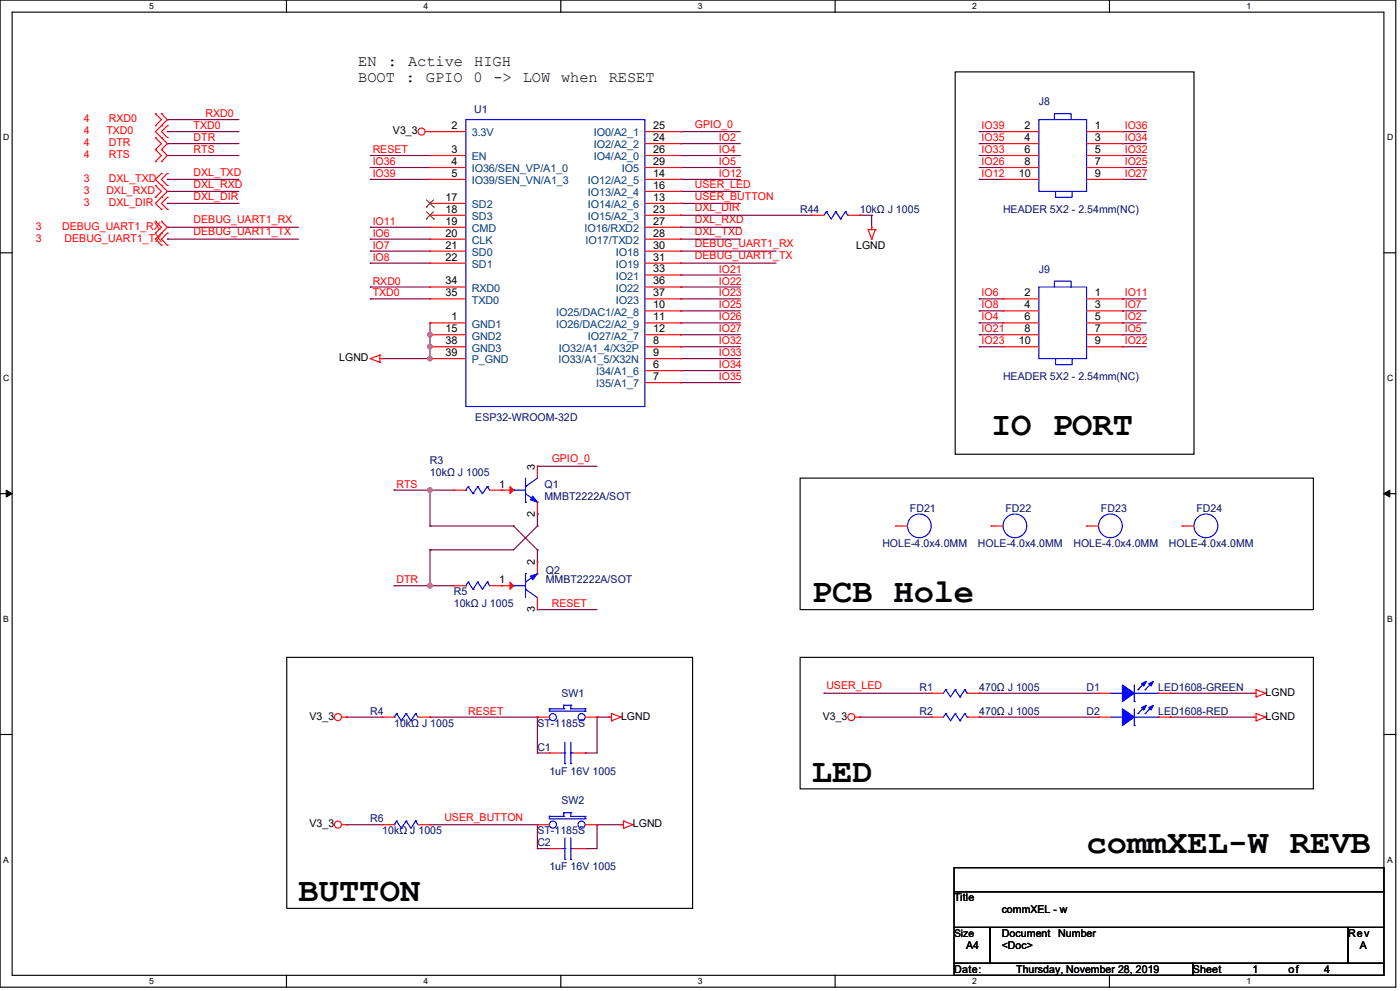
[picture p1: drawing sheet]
<svg xmlns="http://www.w3.org/2000/svg" width="420mm" height="297mm" viewBox="0 0 420 297" stroke-linecap="round" stroke-linejoin="round" font-family="sans-serif">
<defs><g id="words">
<g font-size="10.1">
<text x="297.3" y="130.4">IO PORT</text>
<text x="243.6" y="180.5">PCB Hole</text>
<text x="243.6" y="234.2">LED</text>
<text x="326" y="255.7">commXEL-W REVB</text>
<text x="89.6" y="270">BUTTON</text>
</g>
<g font-size="4.6">
<text x="107.5" y="19.9">EN</text>
<text x="116.3" y="19.9">:</text>
<text x="122.4" y="19.9">Active</text>
<text x="142.3" y="19.9">HIGH</text>
<text x="107.5" y="24.5">BOOT</text>
<text x="121.7" y="24.5">:</text>
<text x="127.7" y="24.5">GPIO</text>
<text x="142" y="24.5">0</text>
<text x="148" y="24.5">-&gt;</text>
<text x="156.8" y="24.5">LOW</text>
<text x="168.3" y="24.5">when</text>
<text x="182.6" y="24.5">RESET</text>
</g>
<g font-size="3.2" fill="#f00">
<text x="61.7" y="35.1">RXD0</text>
<text x="25.1" y="36.6">4</text>
<text x="25.1" y="40.2">4</text>
<text x="31.9" y="40.2">TXD0</text>
<text x="32.6" y="36.6">RXD0</text>
<text x="58.1" y="38.7">TXD0</text>
<text x="208.5" y="38.3">GPIO_0</text>
<text x="294.5" y="38.7">IO39</text>
<text x="337.4" y="38.7">IO36</text>
<text x="25.1" y="43.8">4</text>
<text x="25.1" y="47.3">4</text>
<text x="32.6" y="43.8">DTR</text>
<text x="32.6" y="47.3">RTS</text>
<text x="58.1" y="42.3">DTR</text>
<text x="58.1" y="45.9">RTS</text>
<text x="111.8" y="45.9">RESET</text>
<text x="215.6" y="45.9">IO4</text>
<text x="215.6" y="42.3">IO2</text>
<text x="294.5" y="42.3">IO35</text>
<text x="294.5" y="45.9">IO33</text>
<text x="337.4" y="42.3">IO34</text>
<text x="337.4" y="45.9">IO32</text>
<text x="58.1" y="52.6">DXL_TXD</text>
<text x="111.8" y="49.5">IO36</text>
<text x="111.8" y="53">IO39</text>
<text x="215.6" y="49.5">IO5</text>
<text x="215.6" y="53">IO12</text>
<text x="294.5" y="49.5">IO26</text>
<text x="294.5" y="53">IO12</text>
<text x="337.4" y="49.5">IO25</text>
<text x="337.4" y="53">IO27</text>
<text x="25.1" y="54.5">3</text>
<text x="25.1" y="58.1">3</text>
<text x="31.9" y="58.1">DXL_RXD</text>
<text x="32.6" y="54.5">DXL_TXD</text>
<text x="58.1" y="56.2">DXL_RXD</text>
<text x="58.1" y="59.8">DXL_DIR</text>
<text x="208.5" y="56.2">USER_LED</text>
<text x="208.5" y="59.8">USER_BUTTON</text>
<text x="25.1" y="61.7">3</text>
<text x="32.6" y="61.7">DXL_DIR</text>
<text x="208.5" y="63.4">DXL_DIR</text>
<text x="10.8" y="68.8">3</text>
<text x="18.7" y="68.8">DEBUG_UART1_RX</text>
<text x="58.1" y="67">DEBUG_UART1_RX</text>
<text x="58.1" y="70.5">DEBUG_UART1_TX</text>
<text x="111.8" y="67.4">IO11</text>
<text x="111.8" y="71">IO6</text>
<text x="208.5" y="70.5">DXL_TXD</text>
<text x="208.5" y="67">DXL_RXD</text>
<text x="10.8" y="72.4">3</text>
<text x="19.4" y="72.4">DEBUG_UART1_TX</text>
<text x="111.8" y="74.5">IO7</text>
<text x="208.5" y="74.1">DEBUG_UART1_RX</text>
<text x="208.5" y="77.7">DEBUG_UART1_TX</text>
<text x="111.8" y="78.1">IO8</text>
<text x="215.6" y="81.7">IO21</text>
<text x="111.8" y="85.3">RXD0</text>
<text x="111.8" y="88.9">TXD0</text>
<text x="215.6" y="85.3">IO22</text>
<text x="215.6" y="88.9">IO23</text>
<text x="294.5" y="88.9">IO6</text>
<text x="337.4" y="88.9">IO11</text>
<text x="215.6" y="92.5">IO25</text>
<text x="294.5" y="92.5">IO8</text>
<text x="337.4" y="92.5">IO7</text>
<text x="215.6" y="96.1">IO26</text>
<text x="215.6" y="99.6">IO27</text>
<text x="294.5" y="96.1">IO4</text>
<text x="294.5" y="99.6">IO21</text>
<text x="337.4" y="96.1">IO2</text>
<text x="337.4" y="99.6">IO5</text>
<text x="215.6" y="103.2">IO32</text>
<text x="215.6" y="106.8">IO33</text>
<text x="294.5" y="103.2">IO23</text>
<text x="337.4" y="103.2">IO22</text>
<text x="215.6" y="110.4">IO34</text>
<text x="215.6" y="114">IO35</text>
<text x="165.5" y="138.6">GPIO_0</text>
<text x="119" y="146.2">RTS</text>
<text x="119" y="174.8">DTR</text>
<text x="165.5" y="182">RESET</text>
<text x="247.9" y="206.6">USER_LED</text>
<text x="140.5" y="214.2">RESET</text>
<text x="133.3" y="246">USER_BUTTON</text>
</g>
<g font-size="3.2" fill="#000080">
<text x="142.2" y="33.7">U1</text>
<text x="311.7" y="31.6">J8</text>
<text x="240" y="63.8">R44</text>
<text x="257.9" y="63.8">10kΩ J 1005</text>
<text x="300.9" y="63.8">HEADER 5X2 - 2.54mm(NC)</text>
<text x="311.7" y="81.7">J9</text>
<text x="300.9" y="114">HEADER 5X2 - 2.54mm(NC)</text>
<text x="142.6" y="126.2">ESP32-WROOM-32D</text>
<text x="129" y="139">R3</text>
<text x="129" y="142.6">10kΩ J 1005</text>
<text x="163.4" y="146.2">Q1</text>
<text x="163.4" y="149.8">MMBT2222A/SOT</text>
<text x="273" y="153.4">FD21</text>
<text x="301.6" y="153.4">FD22</text>
<text x="330.3" y="153.4">FD23</text>
<text x="358.9" y="153.4">FD24</text>
<text x="264.7" y="164.1">HOLE-4.0x4.0MM</text>
<text x="293.4" y="164.1">HOLE-4.0x4.0MM</text>
<text x="322" y="164.1">HOLE-4.0x4.0MM</text>
<text x="350.7" y="164.1">HOLE-4.0x4.0MM</text>
<text x="163.7" y="172">Q2</text>
<text x="136.1" y="178.4">R5</text>
<text x="163.7" y="174.8">MMBT2222A/SOT</text>
<text x="136.1" y="182">10kΩ J 1005</text>
<text x="168.4" y="208.9">SW1</text>
<text x="275.8" y="207.1">R1</text>
<text x="293.8" y="207.1">470Ω J 1005</text>
<text x="326" y="207.1">D1</text>
<text x="347.5" y="207.1">LED1608-GREEN</text>
<text x="111.1" y="214.2">R4</text>
<text x="275.8" y="214.2">R2</text>
<text x="293.8" y="214.2">470Ω J 1005</text>
<text x="326" y="214.2">D2</text>
<text x="347.5" y="214.2">LED1608-RED</text>
<text x="118.2" y="217.8">10kΩ J 1005</text>
<text x="161.2" y="217.8">ST-1185S</text>
<text x="161.2" y="225">C1</text>
<text x="164.8" y="232.2">1uF 16V 1005</text>
<text x="168.4" y="241.1">SW2</text>
<text x="111.1" y="246.5">R6</text>
<text x="114.7" y="250.1">10kΩ J 1005</text>
<text x="161.2" y="250.1">ST-1185S</text>
<text x="161.2" y="253.6">C2</text>
<text x="164.8" y="260.8">1uF 16V 1005</text>
</g>
<g font-size="3.2">
<text x="117.9" y="40.2">V3_3</text>
<text x="135.5" y="38.7">2</text>
<text x="196" y="38.7">25</text>
<text x="307.4" y="38.7">2</text>
<text x="328.5" y="38.7">1</text>
<text x="135.5" y="45.8">3</text>
<text x="196" y="42.3">24</text>
<text x="196" y="45.8">26</text>
<text x="307.4" y="42.3">4</text>
<text x="307.4" y="45.8">6</text>
<text x="328.5" y="42.3">3</text>
<text x="328.5" y="45.8">5</text>
<text x="135.5" y="49.4">4</text>
<text x="135.5" y="53">5</text>
<text x="196" y="49.4">29</text>
<text x="196" y="53">14</text>
<text x="305.6" y="53">10</text>
<text x="307.4" y="49.4">8</text>
<text x="328.5" y="49.4">7</text>
<text x="328.5" y="53">9</text>
<text x="196" y="56.6">16</text>
<text x="133.7" y="60.2">17</text>
<text x="133.7" y="63.8">18</text>
<text x="196" y="60.2">13</text>
<text x="196" y="63.8">23</text>
<text x="133.7" y="67.4">19</text>
<text x="133.7" y="70.9">20</text>
<text x="196" y="67.4">27</text>
<text x="196" y="70.9">28</text>
<text x="133.7" y="74.5">21</text>
<text x="196" y="74.5">30</text>
<text x="256.8" y="74.5">LGND</text>
<text x="133.7" y="78.1">22</text>
<text x="196" y="78.1">31</text>
<text x="196" y="81.7">33</text>
<text x="133.7" y="85.3">34</text>
<text x="133.7" y="88.8">35</text>
<text x="196" y="85.3">36</text>
<text x="196" y="88.8">37</text>
<text x="307.4" y="88.8">2</text>
<text x="328.5" y="88.8">1</text>
<text x="196" y="92.4">10</text>
<text x="307.4" y="92.4">4</text>
<text x="328.5" y="92.4">3</text>
<text x="133.7" y="99.6">15</text>
<text x="135.5" y="96">1</text>
<text x="196" y="96">11</text>
<text x="196" y="99.6">12</text>
<text x="307.4" y="96">6</text>
<text x="307.4" y="99.6">8</text>
<text x="328.5" y="96">5</text>
<text x="328.5" y="99.6">7</text>
<text x="133.7" y="103.2">38</text>
<text x="133.7" y="106.7">39</text>
<text x="196" y="103.2">8</text>
<text x="196" y="106.7">9</text>
<text x="305.6" y="103.2">10</text>
<text x="328.5" y="103.2">9</text>
<text x="101.8" y="108.2">LGND</text>
<text x="196" y="110.3">6</text>
<text x="196" y="113.9">7</text>
<text x="160.4" y="140.8" transform="rotate(-90 160.4 140.8)">3</text>
<text x="149.8" y="146.1">1</text>
<text x="160.4" y="154.8" transform="rotate(-90 160.4 154.8)">2</text>
<text x="160.4" y="169.5" transform="rotate(-90 160.4 169.5)">2</text>
<text x="149.8" y="174.8">1</text>
<text x="160.4" y="183.4" transform="rotate(-90 160.4 183.4)">3</text>
<text x="379.7" y="208.5">LGND</text>
<text x="92.8" y="215.7">V3_3</text>
<text x="186.3" y="215.7">LGND</text>
<text x="246.8" y="215.7">V3_3</text>
<text x="379.7" y="215.7">LGND</text>
<text x="92.8" y="247.9">V3_3</text>
<text x="189.9" y="247.9">LGND</text>
<text x="286.2" y="270.1">Title</text>
<text x="300.5" y="273.7">commXEL - w</text>
<text x="300.5" y="280.8">Document</text>
<text x="317.4" y="280.8">Number</text>
<text x="404.4" y="280.8">Rev</text>
<text x="289.8" y="284.4">A4</text>
<text x="300.5" y="284.4">&lt;Doc&gt;</text>
<text x="408" y="284.4">A</text>
<text x="286.2" y="291.6">Date:</text>
<text x="304.8" y="291.6">Thursday, November 28, 2019</text>
<text x="357.8" y="291.6">Sheet</text>
<text x="375.7" y="291.6">1</text>
<text x="386.5" y="291.6">of</text>
<text x="397.2" y="291.6">4</text>
</g>
<g font-size="3.2" fill="#004080">
<text x="141.5" y="40.9">3.3V</text>
<text x="178.1" y="40.9">IO0/A2_1</text>
<text x="178.1" y="44.5">IO2/A2_2</text>
<text x="141.5" y="48">EN</text>
<text x="141.5" y="51.6">IO36/SEN_VP/A1_0</text>
<text x="178.1" y="48">IO4/A2_0</text>
<text x="186.5" y="51.6">IO5</text>
<text x="141.5" y="55.2">IO39/SEN_VN/A1_3</text>
<text x="176.4" y="55.2">IO12/A2_5</text>
<text x="176.4" y="58.8">IO13/A2_4</text>
<text x="141.5" y="62.4">SD2</text>
<text x="141.5" y="66">SD3</text>
<text x="176.4" y="62.4">IO14/A2_6</text>
<text x="176.4" y="66">IO15/A2_3</text>
<text x="141.5" y="69.6">CMD</text>
<text x="175.3" y="69.6">IO16/RXD2</text>
<text x="141.5" y="73.1">CLK</text>
<text x="141.5" y="76.7">SD0</text>
<text x="175.7" y="73.1">IO17/TXD2</text>
<text x="184.7" y="76.7">IO18</text>
<text x="141.5" y="80.3">SD1</text>
<text x="184.7" y="80.3">IO19</text>
<text x="184.7" y="83.9">IO21</text>
<text x="141.5" y="87.5">RXD0</text>
<text x="184.7" y="87.5">IO22</text>
<text x="141.5" y="91">TXD0</text>
<text x="166.9" y="94.6">IO25/DAC1/A2_8</text>
<text x="184.7" y="91">IO23</text>
<text x="141.5" y="98.2">GND1</text>
<text x="141.5" y="101.8">GND2</text>
<text x="166.9" y="98.2">IO26/DAC2/A2_9</text>
<text x="176.4" y="101.8">IO27/A2_7</text>
<text x="141.5" y="105.4">GND3</text>
<text x="167.7" y="105.4">IO32/A1_4/X32P</text>
<text x="141.5" y="108.9">P_GND</text>
<text x="167.5" y="108.9">IO33/A1_5/X32N</text>
<text x="178.9" y="112.5">I34/A1_6</text>
<text x="178.9" y="116.1">I35/A1_7</text>
</g>
<text font-size="3.1" x="286.2" y="280.8">Size</text>
<g font-size="2.6">
<text x="44.8" y="2.8">5</text>
<text x="127.1" y="2.8">4</text>
<text x="209.4" y="2.8">3</text>
<text x="291.7" y="2.8">2</text>
<text x="374" y="2.8">1</text>
<text x="1" y="42">D</text>
<text x="416.1" y="42">D</text>
<text x="1" y="114.2">C</text>
<text x="416.1" y="114.2">C</text>
<text x="1" y="186.4">B</text>
<text x="416.1" y="186.4">B</text>
<text x="1" y="258.5">A</text>
<text x="416.1" y="258.5">A</text>
<text x="44.8" y="295">5</text>
<text x="127.1" y="295">4</text>
<text x="209.4" y="295">3</text>
<text x="291.7" y="295">2</text>
<text x="374" y="295">1</text>
</g>
</g></defs>
<path d="M0 0h418.7v295.9h-418.7zM3.6 3.6h411.6v288.7h-411.6z" fill="none" stroke="#000" stroke-width=".34"/>
<g fill="#fff">
<path d="M44.8 .4h1.4v2.9h-1.4z"/>
<path d="M44.8 292.7h1.4v2.9h-1.4z"/>
</g>
<path d="M85.9 0v3.6M85.9 292.3v3.6" fill="none" stroke="#000" stroke-width=".34"/>
<g fill="#fff">
<path d="M127.1 .4h1.4v2.9h-1.4z"/>
<path d="M127.1 292.7h1.4v2.9h-1.4z"/>
</g>
<path d="M168.2 0v3.6M168.2 292.3v3.6" fill="none" stroke="#000" stroke-width=".34"/>
<g fill="#fff">
<path d="M209.4 .4h1.4v2.9h-1.4z"/>
<path d="M209.4 292.7h1.4v2.9h-1.4z"/>
</g>
<path d="M250.5 0v3.6M250.5 292.3v3.6" fill="none" stroke="#000" stroke-width=".34"/>
<g fill="#fff">
<path d="M291.7 .4h1.4v2.9h-1.4z"/>
<path d="M291.7 292.7h1.4v2.9h-1.4z"/>
</g>
<path d="M332.8 0v3.6M332.8 292.3v3.6" fill="none" stroke="#000" stroke-width=".34"/>
<g fill="#fff">
<path d="M374 .4h1.4v2.9h-1.4z"/>
<path d="M374 292.7h1.4v2.9h-1.4z"/>
<path d="M1 39.7h1.8v2.9h-1.8z"/>
<path d="M416.1 39.7h1.9v2.9h-1.9z"/>
<path d="M1 111.8h1.8v2.9h-1.8z"/>
<path d="M416.1 111.8h1.9v2.9h-1.9z"/>
</g>
<path d="M0 75.8h3.6M415.2 75.8h3.6" fill="none" stroke="#000" stroke-width=".34"/>
<g fill="#fff">
<path d="M1 184h1.7v2.9h-1.7z"/>
<path d="M416.1 184h1.7v2.9h-1.7z"/>
</g>
<path d="M0 148h3.6M415.2 148h3.6" fill="none" stroke="#000" stroke-width=".34"/>
<path d="M1.9 146.9l1.7 1.1-1.7 1zM415.2 148l1.7-1.1v2.1z" fill="#000" stroke="#000" stroke-width=".3"/>
<g fill="#fff">
<path d="M1 256.2h1.7v2.9h-1.7z"/>
<path d="M416.1 256.2h1.7v2.9h-1.7z"/>
</g>
<path d="M286.6 21.5h71.6v114.6h-71.6zM240 143.3h154v39.4h-154zM86 197h121.8v75.2h-121.8zM240 197h154v39.4h-154zM0 220.1h3.6M415.2 220.1h3.6" fill="none" stroke="#000" stroke-width=".34"/>
<path d="M293.8 207.8h35.8" fill="none" stroke="#800040" stroke-width=".34"/>
<circle cx="293.8" cy="207.8" r=".17" fill="#800040"/>
<path d="M247.2 207.8h32.2" fill="none" stroke="#800040" stroke-width=".34"/>
<circle cx="247.2" cy="207.8" r=".17" fill="#800040"/>
<path d="M351 207.8h25.1" fill="none" stroke="#800040" stroke-width=".34"/>
<circle cx="351" cy="207.8" r=".17" fill="#800040"/>
<path d="M293.8 214.9h35.8" fill="none" stroke="#800040" stroke-width=".34"/>
<circle cx="293.8" cy="214.9" r=".17" fill="#800040"/>
<path d="M351 214.9h25.1" fill="none" stroke="#800040" stroke-width=".34"/>
<circle cx="351" cy="214.9" r=".17" fill="#800040"/>
<path d="M257.9 214.9h21.5" fill="none" stroke="#800040" stroke-width=".34"/>
<circle cx="257.9" cy="214.9" r=".17" fill="#800040"/>
<path d="M103.9 214.9h10.8" fill="none" stroke="#800040" stroke-width=".34"/>
<circle cx="103.9" cy="214.9" r=".17" fill="#800040"/>
<path d="M179.1 214.9h3.6" fill="none" stroke="#800040" stroke-width=".34"/>
<circle cx="179.1" cy="214.9" r=".17" fill="#800040"/>
<path d="M103.9 247.2h10.8" fill="none" stroke="#800040" stroke-width=".34"/>
<circle cx="103.9" cy="247.2" r=".17" fill="#800040"/>
<path d="M129 247.2h32.2" fill="none" stroke="#800040" stroke-width=".34"/>
<circle cx="129" cy="247.2" r=".17" fill="#800040"/>
<path d="M161.2 139.7h17.9" fill="none" stroke="#800040" stroke-width=".34"/>
<circle cx="161.2" cy="139.7" r=".17" fill="#800040"/>
<path d="M161.2 182.7h17.9" fill="none" stroke="#800040" stroke-width=".34"/>
<circle cx="161.2" cy="182.7" r=".17" fill="#800040"/>
<path d="M50.2 35.9h21.5" fill="none" stroke="#800040" stroke-width=".34"/>
<circle cx="50.2" cy="35.9" r=".17" fill="#800040"/>
<path d="M50.2 39.5h21.5" fill="none" stroke="#800040" stroke-width=".34"/>
<circle cx="50.2" cy="39.5" r=".17" fill="#800040"/>
<path d="M50.2 43.1h21.5" fill="none" stroke="#800040" stroke-width=".34"/>
<circle cx="50.2" cy="43.1" r=".17" fill="#800040"/>
<path d="M50.2 46.6h21.5" fill="none" stroke="#800040" stroke-width=".34"/>
<circle cx="50.2" cy="46.6" r=".17" fill="#800040"/>
<path d="M129 146.9h7.1" fill="none" stroke="#800040" stroke-width=".34"/>
<circle cx="129" cy="146.9" r=".17" fill="#800040"/>
<path d="M129 175.6h7.1" fill="none" stroke="#800040" stroke-width=".34"/>
<circle cx="129" cy="175.6" r=".17" fill="#800040"/>
<path d="M50.2 53.8h21.5" fill="none" stroke="#800040" stroke-width=".34"/>
<circle cx="50.2" cy="53.8" r=".17" fill="#800040"/>
<path d="M50.2 57.4h21.5" fill="none" stroke="#800040" stroke-width=".34"/>
<circle cx="50.2" cy="57.4" r=".17" fill="#800040"/>
<path d="M50.2 61h21.5" fill="none" stroke="#800040" stroke-width=".34"/>
<circle cx="50.2" cy="61" r=".17" fill="#800040"/>
<path d="M129 214.9h32.2" fill="none" stroke="#800040" stroke-width=".34"/>
<circle cx="129" cy="214.9" r=".17" fill="#800040"/>
<path d="M161.2 247.2v7.1" fill="none" stroke="#800040" stroke-width=".34"/>
<circle cx="161.2" cy="247.2" r=".17" fill="#800040"/>
<path d="M161.2 254.3h3.6" fill="none" stroke="#800040" stroke-width=".34"/>
<circle cx="161.2" cy="254.3" r=".17" fill="#800040"/>
<path d="M175.6 254.3h3.5" fill="none" stroke="#800040" stroke-width=".34"/>
<circle cx="175.6" cy="254.3" r=".17" fill="#800040"/>
<path d="M179.1 247.2v7.1" fill="none" stroke="#800040" stroke-width=".34"/>
<circle cx="179.1" cy="247.2" r=".17" fill="#800040"/>
<path d="M179.1 247.2h7.2" fill="none" stroke="#800040" stroke-width=".34"/>
<circle cx="179.1" cy="247.2" r=".17" fill="#800040"/>
<path d="M50.2 68.1h39.4" fill="none" stroke="#800040" stroke-width=".34"/>
<circle cx="50.2" cy="68.1" r=".17" fill="#800040"/>
<path d="M50.2 71.7h39.4" fill="none" stroke="#800040" stroke-width=".34"/>
<circle cx="50.2" cy="71.7" r=".17" fill="#800040"/>
<path d="M161.2 214.9v10.8" fill="none" stroke="#800040" stroke-width=".34"/>
<circle cx="161.2" cy="214.9" r=".17" fill="#800040"/>
<path d="M161.2 225.7h3.6" fill="none" stroke="#800040" stroke-width=".34"/>
<circle cx="161.2" cy="225.7" r=".17" fill="#800040"/>
<path d="M175.6 225.7h3.5" fill="none" stroke="#800040" stroke-width=".34"/>
<circle cx="175.6" cy="225.7" r=".17" fill="#800040"/>
<path d="M179.1 214.9v10.8" fill="none" stroke="#800040" stroke-width=".34"/>
<circle cx="179.1" cy="214.9" r=".17" fill="#800040"/>
<path d="M161.2 164.8v3.6" fill="none" stroke="#800040" stroke-width=".34"/>
<circle cx="161.2" cy="164.8" r=".17" fill="#800040"/>
<path d="M154.1 157.6l7.1 7.2" fill="none" stroke="#800040" stroke-width=".34"/>
<circle cx="154.1" cy="157.6" r=".17" fill="#800040"/>
<path d="M129 157.6h25.1" fill="none" stroke="#800040" stroke-width=".34"/>
<circle cx="129" cy="157.6" r=".17" fill="#800040"/>
<path d="M129 146.9v10.7" fill="none" stroke="#800040" stroke-width=".34"/>
<circle cx="129" cy="146.9" r=".17" fill="#800040"/>
<circle cx="129" cy="146.9" r=".7" fill="#f0f" stroke="#f0f" stroke-width=".34"/>
<path d="M118.2 146.9h10.8" fill="none" stroke="#800040" stroke-width=".34"/>
<circle cx="118.2" cy="146.9" r=".17" fill="#800040"/>
<path d="M161.2 154.1v3.5" fill="none" stroke="#800040" stroke-width=".34"/>
<circle cx="161.2" cy="154.1" r=".17" fill="#800040"/>
<path d="M161.2 157.6l-7.1 7.2" fill="none" stroke="#800040" stroke-width=".34"/>
<circle cx="161.2" cy="157.6" r=".17" fill="#800040"/>
<path d="M129 164.8h25.1" fill="none" stroke="#800040" stroke-width=".34"/>
<circle cx="129" cy="164.8" r=".17" fill="#800040"/>
<path d="M129 164.8v10.8" fill="none" stroke="#800040" stroke-width=".34"/>
<circle cx="129" cy="164.8" r=".17" fill="#800040"/>
<circle cx="129" cy="175.5" r=".7" fill="#f0f" stroke="#f0f" stroke-width=".34"/>
<path d="M118.2 175.6h10.8" fill="none" stroke="#800040" stroke-width=".34"/>
<circle cx="118.2" cy="175.6" r=".17" fill="#800040"/>
<path d="M204.2 75.3h28.6" fill="none" stroke="#800040" stroke-width=".34"/>
<circle cx="204.2" cy="75.3" r=".17" fill="#800040"/>
<path d="M204.2 78.9h28.6" fill="none" stroke="#800040" stroke-width=".34"/>
<circle cx="204.2" cy="78.9" r=".17" fill="#800040"/>
<path d="M111.1 50.2h17.9" fill="none" stroke="#800040" stroke-width=".34"/>
<circle cx="111.1" cy="50.2" r=".17" fill="#800040"/>
<path d="M111.1 53.8h17.9" fill="none" stroke="#800040" stroke-width=".34"/>
<circle cx="111.1" cy="53.8" r=".17" fill="#800040"/>
<path d="M111.1 68.1h17.9" fill="none" stroke="#800040" stroke-width=".34"/>
<circle cx="111.1" cy="68.1" r=".17" fill="#800040"/>
<path d="M111.1 71.7h17.9" fill="none" stroke="#800040" stroke-width=".34"/>
<circle cx="111.1" cy="71.7" r=".17" fill="#800040"/>
<path d="M111.1 75.3h17.9" fill="none" stroke="#800040" stroke-width=".34"/>
<circle cx="111.1" cy="75.3" r=".17" fill="#800040"/>
<path d="M111.1 78.9h17.9" fill="none" stroke="#800040" stroke-width=".34"/>
<circle cx="111.1" cy="78.9" r=".17" fill="#800040"/>
<path d="M204.2 82.4h17.9" fill="none" stroke="#800040" stroke-width=".34"/>
<circle cx="204.2" cy="82.4" r=".17" fill="#800040"/>
<path d="M204.2 86h17.9" fill="none" stroke="#800040" stroke-width=".34"/>
<circle cx="204.2" cy="86" r=".17" fill="#800040"/>
<path d="M204.2 89.6h17.9" fill="none" stroke="#800040" stroke-width=".34"/>
<circle cx="204.2" cy="89.6" r=".17" fill="#800040"/>
<path d="M204.2 93.2h17.9" fill="none" stroke="#800040" stroke-width=".34"/>
<circle cx="204.2" cy="93.2" r=".17" fill="#800040"/>
<path d="M204.2 96.8h17.9" fill="none" stroke="#800040" stroke-width=".34"/>
<circle cx="204.2" cy="96.8" r=".17" fill="#800040"/>
<path d="M204.2 100.3h17.9" fill="none" stroke="#800040" stroke-width=".34"/>
<circle cx="204.2" cy="100.3" r=".17" fill="#800040"/>
<path d="M204.2 103.9h17.9" fill="none" stroke="#800040" stroke-width=".34"/>
<circle cx="204.2" cy="103.9" r=".17" fill="#800040"/>
<path d="M204.2 107.5h17.9" fill="none" stroke="#800040" stroke-width=".34"/>
<circle cx="204.2" cy="107.5" r=".17" fill="#800040"/>
<path d="M204.2 111.1h17.9" fill="none" stroke="#800040" stroke-width=".34"/>
<circle cx="204.2" cy="111.1" r=".17" fill="#800040"/>
<path d="M204.2 114.7h17.9" fill="none" stroke="#800040" stroke-width=".34"/>
<circle cx="204.2" cy="114.7" r=".17" fill="#800040"/>
<path d="M204.2 50.2h17.9" fill="none" stroke="#800040" stroke-width=".34"/>
<circle cx="204.2" cy="50.2" r=".17" fill="#800040"/>
<path d="M204.2 46.6h17.9" fill="none" stroke="#800040" stroke-width=".34"/>
<circle cx="204.2" cy="46.6" r=".17" fill="#800040"/>
<path d="M204.2 43.1h17.9" fill="none" stroke="#800040" stroke-width=".34"/>
<circle cx="204.2" cy="43.1" r=".17" fill="#800040"/>
<path d="M204.2 53.8h17.9" fill="none" stroke="#800040" stroke-width=".34"/>
<circle cx="204.2" cy="53.8" r=".17" fill="#800040"/>
<path d="M204.2 57.4h17.9" fill="none" stroke="#800040" stroke-width=".34"/>
<circle cx="204.2" cy="57.4" r=".17" fill="#800040"/>
<path d="M111.1 46.6h17.9" fill="none" stroke="#800040" stroke-width=".34"/>
<circle cx="111.1" cy="46.6" r=".17" fill="#800040"/>
<path d="M204.2 61h17.9" fill="none" stroke="#800040" stroke-width=".34"/>
<circle cx="204.2" cy="61" r=".17" fill="#800040"/>
<path d="M129 96.8v3.5" fill="none" stroke="#800040" stroke-width=".34"/>
<circle cx="129" cy="96.8" r=".17" fill="#800040"/>
<circle cx="129" cy="100.3" r=".7" fill="#f0f" stroke="#f0f" stroke-width=".34"/>
<path d="M129 100.3v3.6" fill="none" stroke="#800040" stroke-width=".34"/>
<circle cx="129" cy="100.3" r=".17" fill="#800040"/>
<path d="M129 103.9v3.6" fill="none" stroke="#800040" stroke-width=".34"/>
<circle cx="129" cy="103.9" r=".17" fill="#800040"/>
<g fill="#f0f" stroke="#f0f" stroke-width=".34">
<circle cx="129" cy="107.5" r=".7"/>
<circle cx="129" cy="103.9" r=".7"/>
</g>
<path d="M114.7 107.5h14.3" fill="none" stroke="#800040" stroke-width=".34"/>
<circle cx="114.7" cy="107.5" r=".17" fill="#800040"/>
<path d="M111.1 86h17.9" fill="none" stroke="#800040" stroke-width=".34"/>
<circle cx="111.1" cy="86" r=".17" fill="#800040"/>
<path d="M111.1 89.6h17.9" fill="none" stroke="#800040" stroke-width=".34"/>
<circle cx="111.1" cy="89.6" r=".17" fill="#800040"/>
<path d="M204.2 71.7h17.9" fill="none" stroke="#800040" stroke-width=".34"/>
<circle cx="204.2" cy="71.7" r=".17" fill="#800040"/>
<path d="M204.2 68.1h17.9" fill="none" stroke="#800040" stroke-width=".34"/>
<circle cx="204.2" cy="68.1" r=".17" fill="#800040"/>
<path d="M204.2 64.5h39.4" fill="none" stroke="#800040" stroke-width=".34"/>
<circle cx="204.2" cy="64.5" r=".17" fill="#800040"/>
<path d="M204.2 39.5h17.9" fill="none" stroke="#800040" stroke-width=".34"/>
<circle cx="204.2" cy="39.5" r=".17" fill="#800040"/>
<path d="M336.7 39.5h7.2" fill="none" stroke="#800040" stroke-width=".34"/>
<circle cx="336.7" cy="39.5" r=".17" fill="#800040"/>
<path d="M293.8 39.5h7.1" fill="none" stroke="#800040" stroke-width=".34"/>
<circle cx="293.8" cy="39.5" r=".17" fill="#800040"/>
<path d="M336.7 43.1h7.2" fill="none" stroke="#800040" stroke-width=".34"/>
<circle cx="336.7" cy="43.1" r=".17" fill="#800040"/>
<path d="M293.8 43.1h7.1" fill="none" stroke="#800040" stroke-width=".34"/>
<circle cx="293.8" cy="43.1" r=".17" fill="#800040"/>
<path d="M336.7 46.6h7.2" fill="none" stroke="#800040" stroke-width=".34"/>
<circle cx="336.7" cy="46.6" r=".17" fill="#800040"/>
<path d="M293.8 46.6h7.1" fill="none" stroke="#800040" stroke-width=".34"/>
<circle cx="293.8" cy="46.6" r=".17" fill="#800040"/>
<path d="M336.7 50.2h7.2" fill="none" stroke="#800040" stroke-width=".34"/>
<circle cx="336.7" cy="50.2" r=".17" fill="#800040"/>
<path d="M293.8 50.2h7.1" fill="none" stroke="#800040" stroke-width=".34"/>
<circle cx="293.8" cy="50.2" r=".17" fill="#800040"/>
<path d="M336.7 53.8h7.2" fill="none" stroke="#800040" stroke-width=".34"/>
<circle cx="336.7" cy="53.8" r=".17" fill="#800040"/>
<path d="M293.8 89.6h7.1" fill="none" stroke="#800040" stroke-width=".34"/>
<circle cx="293.8" cy="89.6" r=".17" fill="#800040"/>
<path d="M336.7 93.2h7.2" fill="none" stroke="#800040" stroke-width=".34"/>
<circle cx="336.7" cy="93.2" r=".17" fill="#800040"/>
<path d="M293.8 93.2h7.1" fill="none" stroke="#800040" stroke-width=".34"/>
<circle cx="293.8" cy="93.2" r=".17" fill="#800040"/>
<path d="M336.7 96.8h7.2" fill="none" stroke="#800040" stroke-width=".34"/>
<circle cx="336.7" cy="96.8" r=".17" fill="#800040"/>
<path d="M293.8 96.8h7.1" fill="none" stroke="#800040" stroke-width=".34"/>
<circle cx="293.8" cy="96.8" r=".17" fill="#800040"/>
<path d="M336.7 100.3h7.2" fill="none" stroke="#800040" stroke-width=".34"/>
<circle cx="336.7" cy="100.3" r=".17" fill="#800040"/>
<path d="M293.8 100.3h7.1" fill="none" stroke="#800040" stroke-width=".34"/>
<circle cx="293.8" cy="100.3" r=".17" fill="#800040"/>
<path d="M336.7 103.9h7.2" fill="none" stroke="#800040" stroke-width=".34"/>
<circle cx="336.7" cy="103.9" r=".17" fill="#800040"/>
<path d="M293.8 103.9h7.1" fill="none" stroke="#800040" stroke-width=".34"/>
<circle cx="293.8" cy="103.9" r=".17" fill="#800040"/>
<path d="M293.8 53.8h7.1" fill="none" stroke="#800040" stroke-width=".34"/>
<circle cx="293.8" cy="53.8" r=".17" fill="#800040"/>
<path d="M336.7 89.6h7.2" fill="none" stroke="#800040" stroke-width=".34"/>
<circle cx="336.7" cy="89.6" r=".17" fill="#800040"/>
<path d="M257.9 64.5h3.6" fill="none" stroke="#800040" stroke-width=".34"/>
<circle cx="257.9" cy="64.5" r=".17" fill="#800040"/>
<path d="M261.5 64.5v3.6" fill="none" stroke="#800040" stroke-width=".34"/>
<circle cx="261.5" cy="64.5" r=".17" fill="#800040"/>
<path d="M376.8 206.7v2.2" fill="none" stroke="#f00" stroke-width=".34"/>
<circle cx="376.8" cy="206.7" r=".17" fill="#f00"/>
<path d="M376.1 207.8h.7" fill="none" stroke="#f00" stroke-width=".34"/>
<circle cx="376.1" cy="207.8" r=".17" fill="#f00"/>
<path d="M376.8 206.7l2.9 1.1" fill="none" stroke="#f00" stroke-width=".34"/>
<circle cx="379.7" cy="207.8" r=".17" fill="#f00"/>
<path d="M379.7 207.8l-2.9 1.1" fill="none" stroke="#f00" stroke-width=".34"/>
<circle cx="376.8" cy="208.9" r=".17" fill="#f00"/>
<path d="M376.8 213.9v2.1" fill="none" stroke="#f00" stroke-width=".34"/>
<circle cx="376.8" cy="213.9" r=".17" fill="#f00"/>
<path d="M376.1 214.9h.7" fill="none" stroke="#f00" stroke-width=".34"/>
<circle cx="376.1" cy="214.9" r=".17" fill="#f00"/>
<path d="M376.8 213.9l2.9 1" fill="none" stroke="#f00" stroke-width=".34"/>
<circle cx="379.7" cy="214.9" r=".17" fill="#f00"/>
<path d="M379.7 214.9l-2.9 1.1" fill="none" stroke="#f00" stroke-width=".34"/>
<circle cx="376.8" cy="216" r=".17" fill="#f00"/>
<path d="M256.5 214.9h1.4" fill="none" stroke="#f00" stroke-width=".34"/>
<circle cx="257.9" cy="214.9" r=".17" fill="#f00"/>
<g fill="none" stroke="#f00" stroke-width=".34">
<path d="M102.5 214.9h1.4"/>
<circle cx="255.4" cy="214.9" r="1.06"/>
</g>
<circle cx="103.9" cy="214.9" r=".17" fill="#f00"/>
<g fill="none" stroke="#f00" stroke-width=".34">
<path d="M183.4 213.9v2.1"/>
<circle cx="101.4" cy="214.9" r="1.06"/>
</g>
<circle cx="183.4" cy="213.9" r=".17" fill="#f00"/>
<path d="M182.7 214.9h.7" fill="none" stroke="#f00" stroke-width=".34"/>
<circle cx="182.7" cy="214.9" r=".17" fill="#f00"/>
<path d="M183.4 213.9l2.9 1" fill="none" stroke="#f00" stroke-width=".34"/>
<circle cx="186.3" cy="214.9" r=".17" fill="#f00"/>
<path d="M186.3 214.9l-2.9 1.1" fill="none" stroke="#f00" stroke-width=".34"/>
<circle cx="183.4" cy="216" r=".17" fill="#f00"/>
<path d="M102.5 247.2h1.4" fill="none" stroke="#f00" stroke-width=".34"/>
<circle cx="103.9" cy="247.2" r=".17" fill="#f00"/>
<g fill="none" stroke="#f00" stroke-width=".34">
<path d="M187 246.1v2.1"/>
<circle cx="101.4" cy="247.1" r="1.06"/>
</g>
<circle cx="187" cy="246.1" r=".17" fill="#f00"/>
<path d="M186.3 247.2h.7" fill="none" stroke="#f00" stroke-width=".34"/>
<circle cx="186.3" cy="247.2" r=".17" fill="#f00"/>
<path d="M187 246.1l2.9 1.1" fill="none" stroke="#f00" stroke-width=".34"/>
<circle cx="189.9" cy="247.2" r=".17" fill="#f00"/>
<path d="M189.9 247.2l-2.9 1" fill="none" stroke="#f00" stroke-width=".34"/>
<circle cx="187" cy="248.2" r=".17" fill="#f00"/>
<path d="M114 106.4v2.2" fill="none" stroke="#f00" stroke-width=".34"/>
<circle cx="114" cy="108.6" r=".17" fill="#f00"/>
<path d="M114 107.5h.7" fill="none" stroke="#f00" stroke-width=".34"/>
<circle cx="114.7" cy="107.5" r=".17" fill="#f00"/>
<path d="M111.1 107.5l2.9 1.1" fill="none" stroke="#f00" stroke-width=".34"/>
<circle cx="111.1" cy="107.5" r=".17" fill="#f00"/>
<path d="M114 106.4l-2.9 1.1" fill="none" stroke="#f00" stroke-width=".34"/>
<circle cx="114" cy="106.4" r=".17" fill="#f00"/>
<path d="M127.6 39.5h1.4" fill="none" stroke="#f00" stroke-width=".34"/>
<circle cx="129" cy="39.5" r=".17" fill="#f00"/>
<g fill="none" stroke="#f00" stroke-width=".34">
<path d="M260.4 68.8h2.2"/>
<circle cx="126.4" cy="39.4" r="1.06"/>
</g>
<circle cx="262.6" cy="68.8" r=".17" fill="#f00"/>
<path d="M261.5 68.1v.7" fill="none" stroke="#f00" stroke-width=".34"/>
<circle cx="261.5" cy="68.1" r=".17" fill="#f00"/>
<path d="M262.6 68.8l-1.1 2.9" fill="none" stroke="#f00" stroke-width=".34"/>
<circle cx="261.5" cy="71.7" r=".17" fill="#f00"/>
<path d="M260.4 68.8l1.1 2.9" fill="none" stroke="#f00" stroke-width=".34"/>
<circle cx="260.4" cy="68.8" r=".17" fill="#f00"/>
<path d="M50.2 35.9l-1.8 1.8" fill="none" stroke="#f00" stroke-width=".34"/>
<circle cx="48.4" cy="37.7" r=".17" fill="#f00"/>
<path d="M48.4 34.1l1.8 1.8" fill="none" stroke="#f00" stroke-width=".34"/>
<circle cx="48.4" cy="34.1" r=".17" fill="#f00"/>
<path d="M46.6 34.1l1.8 1.8" fill="none" stroke="#f00" stroke-width=".34"/>
<circle cx="46.6" cy="34.1" r=".17" fill="#f00"/>
<path d="M48.4 35.9l-1.8 1.8" fill="none" stroke="#f00" stroke-width=".34"/>
<circle cx="46.6" cy="37.7" r=".17" fill="#f00"/>
<path d="M46.6 39.5l1.8 1.7" fill="none" stroke="#f00" stroke-width=".34"/>
<circle cx="48.4" cy="41.2" r=".17" fill="#f00"/>
<path d="M48.4 37.7l-1.8 1.8" fill="none" stroke="#f00" stroke-width=".34"/>
<circle cx="48.4" cy="37.7" r=".17" fill="#f00"/>
<path d="M48.4 39.5l1.8 1.7" fill="none" stroke="#f00" stroke-width=".34"/>
<circle cx="50.2" cy="41.2" r=".17" fill="#f00"/>
<path d="M50.2 37.7l-1.8 1.8" fill="none" stroke="#f00" stroke-width=".34"/>
<circle cx="50.2" cy="37.7" r=".17" fill="#f00"/>
<path d="M50.2 43.1l-1.8 1.7" fill="none" stroke="#f00" stroke-width=".34"/>
<circle cx="48.4" cy="44.8" r=".17" fill="#f00"/>
<path d="M48.4 41.2l1.8 1.9" fill="none" stroke="#f00" stroke-width=".34"/>
<circle cx="48.4" cy="41.2" r=".17" fill="#f00"/>
<path d="M46.6 41.2l1.8 1.9" fill="none" stroke="#f00" stroke-width=".34"/>
<circle cx="46.6" cy="41.2" r=".17" fill="#f00"/>
<path d="M48.4 43.1l-1.8 1.7" fill="none" stroke="#f00" stroke-width=".34"/>
<circle cx="46.6" cy="44.8" r=".17" fill="#f00"/>
<path d="M50.2 46.6l-1.8 1.8" fill="none" stroke="#f00" stroke-width=".34"/>
<circle cx="48.4" cy="48.4" r=".17" fill="#f00"/>
<path d="M48.4 44.8l1.8 1.8" fill="none" stroke="#f00" stroke-width=".34"/>
<circle cx="48.4" cy="44.8" r=".17" fill="#f00"/>
<path d="M46.6 44.8l1.8 1.8" fill="none" stroke="#f00" stroke-width=".34"/>
<circle cx="46.6" cy="44.8" r=".17" fill="#f00"/>
<path d="M48.4 46.6l-1.8 1.8" fill="none" stroke="#f00" stroke-width=".34"/>
<circle cx="46.6" cy="48.4" r=".17" fill="#f00"/>
<path d="M46.6 53.8l1.8 1.8" fill="none" stroke="#f00" stroke-width=".34"/>
<circle cx="48.4" cy="55.6" r=".17" fill="#f00"/>
<path d="M48.4 52l-1.8 1.8" fill="none" stroke="#f00" stroke-width=".34"/>
<circle cx="48.4" cy="52" r=".17" fill="#f00"/>
<path d="M48.4 53.8l1.8 1.8" fill="none" stroke="#f00" stroke-width=".34"/>
<circle cx="50.2" cy="55.6" r=".17" fill="#f00"/>
<path d="M50.2 52l-1.8 1.8" fill="none" stroke="#f00" stroke-width=".34"/>
<circle cx="50.2" cy="52" r=".17" fill="#f00"/>
<path d="M50.2 57.4l-1.8 1.7" fill="none" stroke="#f00" stroke-width=".34"/>
<circle cx="48.4" cy="59.1" r=".17" fill="#f00"/>
<path d="M48.4 55.6l1.8 1.8" fill="none" stroke="#f00" stroke-width=".34"/>
<circle cx="48.4" cy="55.6" r=".17" fill="#f00"/>
<path d="M46.6 55.6l1.8 1.8" fill="none" stroke="#f00" stroke-width=".34"/>
<circle cx="46.6" cy="55.6" r=".17" fill="#f00"/>
<path d="M48.4 57.4l-1.8 1.7" fill="none" stroke="#f00" stroke-width=".34"/>
<circle cx="46.6" cy="59.1" r=".17" fill="#f00"/>
<path d="M46.6 61l1.8 1.7" fill="none" stroke="#f00" stroke-width=".34"/>
<circle cx="48.4" cy="62.7" r=".17" fill="#f00"/>
<path d="M48.4 59.1l-1.8 1.9" fill="none" stroke="#f00" stroke-width=".34"/>
<circle cx="48.4" cy="59.1" r=".17" fill="#f00"/>
<path d="M48.4 61l1.8 1.7" fill="none" stroke="#f00" stroke-width=".34"/>
<circle cx="50.2" cy="62.7" r=".17" fill="#f00"/>
<path d="M50.2 59.1l-1.8 1.9" fill="none" stroke="#f00" stroke-width=".34"/>
<circle cx="50.2" cy="59.1" r=".17" fill="#f00"/>
<path d="M50.2 68.1l-1.8 1.8" fill="none" stroke="#f00" stroke-width=".34"/>
<circle cx="48.4" cy="69.9" r=".17" fill="#f00"/>
<path d="M48.4 66.3l1.8 1.8" fill="none" stroke="#f00" stroke-width=".34"/>
<circle cx="48.4" cy="66.3" r=".17" fill="#f00"/>
<path d="M46.6 66.3l1.8 1.8" fill="none" stroke="#f00" stroke-width=".34"/>
<circle cx="46.6" cy="66.3" r=".17" fill="#f00"/>
<path d="M48.4 68.1l-1.8 1.8" fill="none" stroke="#f00" stroke-width=".34"/>
<circle cx="46.6" cy="69.9" r=".17" fill="#f00"/>
<path d="M46.6 71.7l1.8 1.8" fill="none" stroke="#f00" stroke-width=".34"/>
<circle cx="48.4" cy="73.5" r=".17" fill="#f00"/>
<path d="M48.4 69.9l-1.8 1.8" fill="none" stroke="#f00" stroke-width=".34"/>
<circle cx="48.4" cy="69.9" r=".17" fill="#f00"/>
<path d="M48.4 71.7l1.8 1.8" fill="none" stroke="#f00" stroke-width=".34"/>
<circle cx="50.2" cy="73.5" r=".17" fill="#f00"/>
<path d="M50.2 69.9l-1.8 1.8" fill="none" stroke="#f00" stroke-width=".34"/>
<circle cx="50.2" cy="69.9" r=".17" fill="#f00"/>
<path d="M286.2 260.1h129v7.2h-129zM286.2 267.3h129v10.7h-129zM286.2 278h10.8v10.7h-10.8zM297 278h107.4v10.7h-107.4zM404.4 278h10.8v10.7h-10.8zM286.2 288.7h71.6v3.6h-71.6zM357.8 288.7h57.4v3.6h-57.4z" fill="none" stroke="#000" stroke-width=".34"/>
<path d="M311.7 86h14.3v21.5h-14.3zM316.3 86v-1.8h5v1.8M316.7 107.5v1.8h4.9v-1.8" fill="none" stroke="#00f" stroke-width=".34"/>
<path d="M300.9 89.6h10.8" fill="none" stroke="#f00" stroke-width=".34"/>
<circle cx="300.9" cy="89.6" r=".17" fill="#f00"/>
<path d="M300.9 93.2h10.8" fill="none" stroke="#f00" stroke-width=".34"/>
<circle cx="300.9" cy="93.2" r=".17" fill="#f00"/>
<path d="M300.9 96.8h10.8" fill="none" stroke="#f00" stroke-width=".34"/>
<circle cx="300.9" cy="96.8" r=".17" fill="#f00"/>
<path d="M300.9 100.3h10.8" fill="none" stroke="#f00" stroke-width=".34"/>
<circle cx="300.9" cy="100.3" r=".17" fill="#f00"/>
<path d="M300.9 103.9h10.8" fill="none" stroke="#f00" stroke-width=".34"/>
<circle cx="300.9" cy="103.9" r=".17" fill="#f00"/>
<path d="M326 89.6h10.7" fill="none" stroke="#f00" stroke-width=".34"/>
<circle cx="336.7" cy="89.6" r=".17" fill="#f00"/>
<path d="M326 93.2h10.7" fill="none" stroke="#f00" stroke-width=".34"/>
<circle cx="336.7" cy="93.2" r=".17" fill="#f00"/>
<path d="M326 96.8h10.7" fill="none" stroke="#f00" stroke-width=".34"/>
<circle cx="336.7" cy="96.8" r=".17" fill="#f00"/>
<path d="M326 100.3h10.7" fill="none" stroke="#f00" stroke-width=".34"/>
<circle cx="336.7" cy="100.3" r=".17" fill="#f00"/>
<path d="M326 103.9h10.7" fill="none" stroke="#f00" stroke-width=".34"/>
<circle cx="336.7" cy="103.9" r=".17" fill="#f00"/>
<path d="M124.7 246.1l.7 1.1" fill="none" stroke="#00f" stroke-width=".34"/>
<circle cx="124.7" cy="246.1" r=".17" fill="#00f"/>
<path d="M121.8 246.1l1.5 2.1" fill="none" stroke="#00f" stroke-width=".34"/>
<circle cx="121.8" cy="246.1" r=".17" fill="#00f"/>
<path d="M121.8 246.1l-1.4 2.1" fill="none" stroke="#00f" stroke-width=".34"/>
<circle cx="120.4" cy="248.2" r=".17" fill="#00f"/>
<path d="M119 246.1l1.4 2.1" fill="none" stroke="#00f" stroke-width=".34"/>
<circle cx="119" cy="246.1" r=".17" fill="#00f"/>
<path d="M119 246.1l-.8 1.1" fill="none" stroke="#00f" stroke-width=".34"/>
<circle cx="118.2" cy="247.2" r=".17" fill="#00f"/>
<path d="M124.7 246.1l-1.4 2.1" fill="none" stroke="#00f" stroke-width=".34"/>
<circle cx="124.7" cy="246.1" r=".17" fill="#00f"/>
<path d="M125.4 247.2h3.6" fill="none" stroke="#f00" stroke-width=".34"/>
<circle cx="129" cy="247.2" r=".17" fill="#f00"/>
<path d="M114.7 247.2h3.5" fill="none" stroke="#f00" stroke-width=".34"/>
<circle cx="114.7" cy="247.2" r=".17" fill="#f00"/>
<path d="M124.7 213.9l.7 1" fill="none" stroke="#00f" stroke-width=".34"/>
<circle cx="124.7" cy="213.9" r=".17" fill="#00f"/>
<path d="M121.8 213.9l1.5 2.1" fill="none" stroke="#00f" stroke-width=".34"/>
<circle cx="121.8" cy="213.9" r=".17" fill="#00f"/>
<path d="M121.8 213.9l-1.4 2.1" fill="none" stroke="#00f" stroke-width=".34"/>
<circle cx="120.4" cy="216" r=".17" fill="#00f"/>
<path d="M119 213.9l1.4 2.1" fill="none" stroke="#00f" stroke-width=".34"/>
<circle cx="119" cy="213.9" r=".17" fill="#00f"/>
<path d="M119 213.9l-.8 1" fill="none" stroke="#00f" stroke-width=".34"/>
<circle cx="118.2" cy="214.9" r=".17" fill="#00f"/>
<path d="M124.7 213.9l-1.4 2.1" fill="none" stroke="#00f" stroke-width=".34"/>
<circle cx="124.7" cy="213.9" r=".17" fill="#00f"/>
<path d="M125.4 214.9h3.6" fill="none" stroke="#f00" stroke-width=".34"/>
<circle cx="129" cy="214.9" r=".17" fill="#f00"/>
<path d="M114.7 214.9h3.5" fill="none" stroke="#f00" stroke-width=".34"/>
<circle cx="114.7" cy="214.9" r=".17" fill="#f00"/>
<path d="M340.3 205.3v5" fill="none" stroke="#00f" stroke-width=".34"/>
<circle cx="340.3" cy="210.3" r=".17" fill="#00f"/>
<path d="M333.1 207.8h3.6" fill="none" stroke="#00f" stroke-width=".34"/>
<circle cx="336.7" cy="207.8" r=".17" fill="#00f"/>
<path d="M340.3 207.8h7.2" fill="none" stroke="#00f" stroke-width=".34"/>
<circle cx="347.5" cy="207.8" r=".17" fill="#00f"/>
<g fill="#00f" stroke="#00f" stroke-width=".34">
<path d="M336.7 205.3l3.6 2.5-3.6 2.5z" fill-rule="evenodd"/>
<path d="M344.6 204.9l1.4-.7-.7 1.4z" fill-rule="evenodd"/>
<path d="M342.4 204.9l1.5-.7-.7 1.4z" fill-rule="evenodd"/>
</g>
<path d="M343.5 204.6l-2.1 2.1" fill="none" stroke="#00f" stroke-width=".34"/>
<circle cx="341.4" cy="206.7" r=".17" fill="#00f"/>
<path d="M345.7 204.6l-2.2 2.1" fill="none" stroke="#00f" stroke-width=".34"/>
<circle cx="343.5" cy="206.7" r=".17" fill="#00f"/>
<path d="M329.6 207.8h3.5" fill="none" stroke="#f00" stroke-width=".34"/>
<circle cx="329.6" cy="207.8" r=".17" fill="#f00"/>
<path d="M347.5 207.8h3.5" fill="none" stroke="#f00" stroke-width=".34"/>
<circle cx="351" cy="207.8" r=".17" fill="#f00"/>
<path d="M171.2 225.7h.8" fill="none" stroke="#00f" stroke-width=".34"/>
<circle cx="171.2" cy="225.7" r=".17" fill="#00f"/>
<path d="M169.5 222.5v6.4" fill="none" stroke="#00f" stroke-width=".34"/>
<circle cx="169.5" cy="228.9" r=".17" fill="#00f"/>
<path d="M171.2 222.5v6.4" fill="none" stroke="#00f" stroke-width=".34"/>
<circle cx="171.2" cy="228.9" r=".17" fill="#00f"/>
<path d="M168.4 225.7h1.1" fill="none" stroke="#00f" stroke-width=".34"/>
<circle cx="169.5" cy="225.7" r=".17" fill="#00f"/>
<path d="M172 225.7h3.6" fill="none" stroke="#f00" stroke-width=".34"/>
<circle cx="175.6" cy="225.7" r=".17" fill="#f00"/>
<path d="M164.8 225.7h3.6" fill="none" stroke="#f00" stroke-width=".34"/>
<circle cx="164.8" cy="225.7" r=".17" fill="#f00"/>
<path d="M283.7 206.7l-.7 1.1" fill="none" stroke="#00f" stroke-width=".34"/>
<circle cx="283.7" cy="206.7" r=".17" fill="#00f"/>
<path d="M286.6 206.7l-1.4 2.2" fill="none" stroke="#00f" stroke-width=".34"/>
<circle cx="286.6" cy="206.7" r=".17" fill="#00f"/>
<path d="M286.6 206.7l1.4 2.2" fill="none" stroke="#00f" stroke-width=".34"/>
<circle cx="288" cy="208.9" r=".17" fill="#00f"/>
<path d="M289.4 206.7l-1.4 2.2" fill="none" stroke="#00f" stroke-width=".34"/>
<circle cx="289.4" cy="206.7" r=".17" fill="#00f"/>
<path d="M289.4 206.7l.8 1.1" fill="none" stroke="#00f" stroke-width=".34"/>
<circle cx="290.2" cy="207.8" r=".17" fill="#00f"/>
<path d="M283.7 206.7l1.5 2.2" fill="none" stroke="#00f" stroke-width=".34"/>
<circle cx="283.7" cy="206.7" r=".17" fill="#00f"/>
<path d="M279.4 207.8h3.6" fill="none" stroke="#f00" stroke-width=".34"/>
<circle cx="279.4" cy="207.8" r=".17" fill="#f00"/>
<path d="M290.2 207.8h3.6" fill="none" stroke="#f00" stroke-width=".34"/>
<circle cx="293.8" cy="207.8" r=".17" fill="#f00"/>
<path d="M161.2 143.3l-3.6 2.5" fill="none" stroke="#00f" stroke-width=".34"/>
<circle cx="157.6" cy="145.8" r=".17" fill="#00f"/>
<path d="M157.6 148l3.6 2.5" fill="none" stroke="#00f" stroke-width=".34"/>
<circle cx="161.2" cy="150.5" r=".17" fill="#00f"/>
<path d="M157.6 143.3v7.2" fill="none" stroke="#00f" stroke-width=".34"/>
<circle cx="157.6" cy="150.5" r=".17" fill="#00f"/>
<path d="M154.1 146.9h3.5" fill="none" stroke="#00f" stroke-width=".34"/>
<circle cx="154.1" cy="146.9" r=".17" fill="#00f"/>
<path d="M159.8 148.7l1.4 1.8-2.1-.7z" fill="#00f" stroke="#00f" stroke-width=".34"/>
<path d="M153 145.8l1.1 1.1-1.1 1.1z" fill="#f00" stroke="#f00" stroke-width=".34"/>
<path d="M150.5 146.9h3.6" fill="none" stroke="#f00" stroke-width=".34"/>
<circle cx="150.5" cy="146.9" r=".17" fill="#f00"/>
<path d="M161.2 150.5v3.6" fill="none" stroke="#f00" stroke-width=".34"/>
<circle cx="161.2" cy="154.1" r=".17" fill="#f00"/>
<path d="M161.2 139.7v3.6" fill="none" stroke="#f00" stroke-width=".34"/>
<circle cx="161.2" cy="139.7" r=".17" fill="#f00"/>
<path d="M171.2 254.3h.8" fill="none" stroke="#00f" stroke-width=".34"/>
<circle cx="171.2" cy="254.3" r=".17" fill="#00f"/>
<path d="M169.5 251.1v6.5" fill="none" stroke="#00f" stroke-width=".34"/>
<circle cx="169.5" cy="257.6" r=".17" fill="#00f"/>
<path d="M171.2 251.1v6.5" fill="none" stroke="#00f" stroke-width=".34"/>
<circle cx="171.2" cy="257.6" r=".17" fill="#00f"/>
<path d="M168.4 254.3h1.1" fill="none" stroke="#00f" stroke-width=".34"/>
<circle cx="169.5" cy="254.3" r=".17" fill="#00f"/>
<path d="M172 254.3h3.6" fill="none" stroke="#f00" stroke-width=".34"/>
<circle cx="175.6" cy="254.3" r=".17" fill="#f00"/>
<path d="M164.8 254.3h3.6" fill="none" stroke="#f00" stroke-width=".34"/>
<circle cx="164.8" cy="254.3" r=".17" fill="#f00"/>
<path d="M146.2 145.8l.7 1.1" fill="none" stroke="#00f" stroke-width=".34"/>
<circle cx="146.2" cy="145.8" r=".17" fill="#00f"/>
<path d="M143.3 145.8l1.4 2.2" fill="none" stroke="#00f" stroke-width=".34"/>
<circle cx="143.3" cy="145.8" r=".17" fill="#00f"/>
<path d="M143.3 145.8l-1.4 2.2" fill="none" stroke="#00f" stroke-width=".34"/>
<circle cx="141.9" cy="148" r=".17" fill="#00f"/>
<path d="M140.5 145.8l1.4 2.2" fill="none" stroke="#00f" stroke-width=".34"/>
<circle cx="140.5" cy="145.8" r=".17" fill="#00f"/>
<path d="M140.5 145.8l-.8 1.1" fill="none" stroke="#00f" stroke-width=".34"/>
<circle cx="139.7" cy="146.9" r=".17" fill="#00f"/>
<path d="M146.2 145.8l-1.5 2.2" fill="none" stroke="#00f" stroke-width=".34"/>
<circle cx="146.2" cy="145.8" r=".17" fill="#00f"/>
<path d="M146.9 146.9h3.6" fill="none" stroke="#f00" stroke-width=".34"/>
<circle cx="150.5" cy="146.9" r=".17" fill="#f00"/>
<path d="M136.1 146.9h3.6" fill="none" stroke="#f00" stroke-width=".34"/>
<circle cx="136.1" cy="146.9" r=".17" fill="#f00"/>
<path d="M340.3 212.4v5.1" fill="none" stroke="#00f" stroke-width=".34"/>
<circle cx="340.3" cy="217.5" r=".17" fill="#00f"/>
<path d="M333.1 214.9h3.6" fill="none" stroke="#00f" stroke-width=".34"/>
<circle cx="336.7" cy="214.9" r=".17" fill="#00f"/>
<path d="M340.3 214.9h7.2" fill="none" stroke="#00f" stroke-width=".34"/>
<circle cx="347.5" cy="214.9" r=".17" fill="#00f"/>
<g fill="#00f" stroke="#00f" stroke-width=".34">
<path d="M336.7 212.4l3.6 2.5-3.6 2.6z" fill-rule="evenodd"/>
<path d="M344.6 212.1l1.4-.7-.7 1.4z" fill-rule="evenodd"/>
<path d="M342.4 212.1l1.5-.7-.7 1.4z" fill-rule="evenodd"/>
</g>
<path d="M343.5 211.7l-2.1 2.2" fill="none" stroke="#00f" stroke-width=".34"/>
<circle cx="341.4" cy="213.9" r=".17" fill="#00f"/>
<path d="M345.7 211.7l-2.2 2.2" fill="none" stroke="#00f" stroke-width=".34"/>
<circle cx="343.5" cy="213.9" r=".17" fill="#00f"/>
<path d="M329.6 214.9h3.5" fill="none" stroke="#f00" stroke-width=".34"/>
<circle cx="329.6" cy="214.9" r=".17" fill="#f00"/>
<path d="M347.5 214.9h3.5" fill="none" stroke="#f00" stroke-width=".34"/>
<circle cx="351" cy="214.9" r=".17" fill="#f00"/>
<path d="M139.7 35.9h53.8v85.9h-53.8z" fill="none" stroke="#00f" stroke-width=".34"/>
<path d="M193.5 39.5h10.7" fill="none" stroke="#f00" stroke-width=".34"/>
<circle cx="204.2" cy="39.5" r=".17" fill="#f00"/>
<path d="M129 46.6h10.7" fill="none" stroke="#f00" stroke-width=".34"/>
<circle cx="129" cy="46.6" r=".17" fill="#f00"/>
<path d="M193.5 43.1h10.7" fill="none" stroke="#f00" stroke-width=".34"/>
<circle cx="204.2" cy="43.1" r=".17" fill="#f00"/>
<path d="M129 50.2h10.7" fill="none" stroke="#f00" stroke-width=".34"/>
<circle cx="129" cy="50.2" r=".17" fill="#f00"/>
<path d="M129 53.8h10.7" fill="none" stroke="#f00" stroke-width=".34"/>
<circle cx="129" cy="53.8" r=".17" fill="#f00"/>
<path d="M193.5 46.6h10.7" fill="none" stroke="#f00" stroke-width=".34"/>
<circle cx="204.2" cy="46.6" r=".17" fill="#f00"/>
<path d="M193.5 50.2h10.7" fill="none" stroke="#f00" stroke-width=".34"/>
<circle cx="204.2" cy="50.2" r=".17" fill="#f00"/>
<path d="M193.5 53.8h10.7" fill="none" stroke="#f00" stroke-width=".34"/>
<circle cx="204.2" cy="53.8" r=".17" fill="#f00"/>
<path d="M193.5 57.4h10.7" fill="none" stroke="#f00" stroke-width=".34"/>
<circle cx="204.2" cy="57.4" r=".17" fill="#f00"/>
<path d="M193.5 61h10.7" fill="none" stroke="#f00" stroke-width=".34"/>
<circle cx="204.2" cy="61" r=".17" fill="#f00"/>
<path d="M193.5 64.5h10.7" fill="none" stroke="#f00" stroke-width=".34"/>
<circle cx="204.2" cy="64.5" r=".17" fill="#f00"/>
<path d="M193.5 68.1h10.7" fill="none" stroke="#f00" stroke-width=".34"/>
<circle cx="204.2" cy="68.1" r=".17" fill="#f00"/>
<path d="M193.5 71.7h10.7" fill="none" stroke="#f00" stroke-width=".34"/>
<circle cx="204.2" cy="71.7" r=".17" fill="#f00"/>
<path d="M193.5 75.3h10.7" fill="none" stroke="#f00" stroke-width=".34"/>
<circle cx="204.2" cy="75.3" r=".17" fill="#f00"/>
<path d="M193.5 78.9h10.7" fill="none" stroke="#f00" stroke-width=".34"/>
<circle cx="204.2" cy="78.9" r=".17" fill="#f00"/>
<path d="M193.5 82.4h10.7" fill="none" stroke="#f00" stroke-width=".34"/>
<circle cx="204.2" cy="82.4" r=".17" fill="#f00"/>
<path d="M193.5 86h10.7" fill="none" stroke="#f00" stroke-width=".34"/>
<circle cx="204.2" cy="86" r=".17" fill="#f00"/>
<path d="M193.5 89.6h10.7" fill="none" stroke="#f00" stroke-width=".34"/>
<circle cx="204.2" cy="89.6" r=".17" fill="#f00"/>
<path d="M193.5 93.2h10.7" fill="none" stroke="#f00" stroke-width=".34"/>
<circle cx="204.2" cy="93.2" r=".17" fill="#f00"/>
<path d="M193.5 96.8h10.7" fill="none" stroke="#f00" stroke-width=".34"/>
<circle cx="204.2" cy="96.8" r=".17" fill="#f00"/>
<path d="M193.5 100.3h10.7" fill="none" stroke="#f00" stroke-width=".34"/>
<circle cx="204.2" cy="100.3" r=".17" fill="#f00"/>
<path d="M193.5 103.9h10.7" fill="none" stroke="#f00" stroke-width=".34"/>
<circle cx="204.2" cy="103.9" r=".17" fill="#f00"/>
<path d="M193.5 107.5h10.7" fill="none" stroke="#f00" stroke-width=".34"/>
<circle cx="204.2" cy="107.5" r=".17" fill="#f00"/>
<path d="M193.5 111.1h10.7" fill="none" stroke="#f00" stroke-width=".34"/>
<circle cx="204.2" cy="111.1" r=".17" fill="#f00"/>
<path d="M193.5 114.7h10.7" fill="none" stroke="#f00" stroke-width=".34"/>
<circle cx="204.2" cy="114.7" r=".17" fill="#f00"/>
<path d="M129 61h10.7" fill="none" stroke="#f00" stroke-width=".34"/>
<circle cx="129" cy="61" r=".17" fill="#f00"/>
<path d="M127.9 59.9l2.2 2.2M130 59.9l-2.1 2.2M127.9 62.1h.1M130.1 62.1h.1" fill="none" stroke="#804000" stroke-width=".3"/>
<path d="M129 64.5h10.7" fill="none" stroke="#f00" stroke-width=".34"/>
<circle cx="129" cy="64.5" r=".17" fill="#f00"/>
<path d="M127.9 65.6h.1M127.9 63.5l2.2 2.1M130 63.5l-2.1 2.1M130.1 65.6h.1" fill="none" stroke="#804000" stroke-width=".3"/>
<path d="M129 68.1h10.7" fill="none" stroke="#f00" stroke-width=".34"/>
<circle cx="129" cy="68.1" r=".17" fill="#f00"/>
<path d="M129 71.7h10.7" fill="none" stroke="#f00" stroke-width=".34"/>
<circle cx="129" cy="71.7" r=".17" fill="#f00"/>
<path d="M129 75.3h10.7" fill="none" stroke="#f00" stroke-width=".34"/>
<circle cx="129" cy="75.3" r=".17" fill="#f00"/>
<path d="M129 78.9h10.7" fill="none" stroke="#f00" stroke-width=".34"/>
<circle cx="129" cy="78.9" r=".17" fill="#f00"/>
<path d="M129 86h10.7" fill="none" stroke="#f00" stroke-width=".34"/>
<circle cx="129" cy="86" r=".17" fill="#f00"/>
<path d="M129 89.6h10.7" fill="none" stroke="#f00" stroke-width=".34"/>
<circle cx="129" cy="89.6" r=".17" fill="#f00"/>
<path d="M129 39.5h10.7" fill="none" stroke="#f00" stroke-width=".34"/>
<circle cx="129" cy="39.5" r=".17" fill="#f00"/>
<path d="M129 96.8h10.7" fill="none" stroke="#f00" stroke-width=".34"/>
<circle cx="129" cy="96.8" r=".17" fill="#f00"/>
<path d="M129 100.3h10.7" fill="none" stroke="#f00" stroke-width=".34"/>
<circle cx="129" cy="100.3" r=".17" fill="#f00"/>
<path d="M129 103.9h10.7" fill="none" stroke="#f00" stroke-width=".34"/>
<circle cx="129" cy="103.9" r=".17" fill="#f00"/>
<path d="M129 107.5h10.7" fill="none" stroke="#f00" stroke-width=".34"/>
<circle cx="129" cy="107.5" r=".17" fill="#f00"/>
<path d="M146.2 174.5l.7 1.1" fill="none" stroke="#00f" stroke-width=".34"/>
<circle cx="146.2" cy="174.5" r=".17" fill="#00f"/>
<path d="M143.3 174.5l1.4 2.1" fill="none" stroke="#00f" stroke-width=".34"/>
<circle cx="143.3" cy="174.5" r=".17" fill="#00f"/>
<path d="M143.3 174.5l-1.4 2.1" fill="none" stroke="#00f" stroke-width=".34"/>
<circle cx="141.9" cy="176.6" r=".17" fill="#00f"/>
<path d="M140.5 174.5l1.4 2.1" fill="none" stroke="#00f" stroke-width=".34"/>
<circle cx="140.5" cy="174.5" r=".17" fill="#00f"/>
<path d="M140.5 174.5l-.8 1.1" fill="none" stroke="#00f" stroke-width=".34"/>
<circle cx="139.7" cy="175.6" r=".17" fill="#00f"/>
<path d="M146.2 174.5l-1.5 2.1" fill="none" stroke="#00f" stroke-width=".34"/>
<circle cx="146.2" cy="174.5" r=".17" fill="#00f"/>
<path d="M146.9 175.6h3.6" fill="none" stroke="#f00" stroke-width=".34"/>
<circle cx="150.5" cy="175.6" r=".17" fill="#f00"/>
<path d="M136.1 175.6h3.6" fill="none" stroke="#f00" stroke-width=".34"/>
<circle cx="136.1" cy="175.6" r=".17" fill="#f00"/>
<circle cx="275.8" cy="157.6" r="3.6" fill="none" stroke="#00f" stroke-width=".34"/>
<path d="M268.6 157.6h3.6" fill="none" stroke="#f00" stroke-width=".34"/>
<circle cx="268.6" cy="157.6" r=".17" fill="#f00"/>
<path d="M283.7 213.9l-.7 1" fill="none" stroke="#00f" stroke-width=".34"/>
<circle cx="283.7" cy="213.9" r=".17" fill="#00f"/>
<path d="M286.6 213.9l-1.4 2.1" fill="none" stroke="#00f" stroke-width=".34"/>
<circle cx="286.6" cy="213.9" r=".17" fill="#00f"/>
<path d="M286.6 213.9l1.4 2.1" fill="none" stroke="#00f" stroke-width=".34"/>
<circle cx="288" cy="216" r=".17" fill="#00f"/>
<path d="M289.4 213.9l-1.4 2.1" fill="none" stroke="#00f" stroke-width=".34"/>
<circle cx="289.4" cy="213.9" r=".17" fill="#00f"/>
<path d="M289.4 213.9l.8 1" fill="none" stroke="#00f" stroke-width=".34"/>
<circle cx="290.2" cy="214.9" r=".17" fill="#00f"/>
<path d="M283.7 213.9l1.5 2.1" fill="none" stroke="#00f" stroke-width=".34"/>
<circle cx="283.7" cy="213.9" r=".17" fill="#00f"/>
<path d="M279.4 214.9h3.6" fill="none" stroke="#f00" stroke-width=".34"/>
<circle cx="279.4" cy="214.9" r=".17" fill="#f00"/>
<path d="M290.2 214.9h3.6" fill="none" stroke="#f00" stroke-width=".34"/>
<circle cx="293.8" cy="214.9" r=".17" fill="#f00"/>
<circle cx="361.8" cy="157.6" r="3.6" fill="none" stroke="#00f" stroke-width=".34"/>
<path d="M354.6 157.6h3.6" fill="none" stroke="#f00" stroke-width=".34"/>
<circle cx="354.6" cy="157.6" r=".17" fill="#f00"/>
<path d="M164.8 213.1h10.8" fill="none" stroke="#00f" stroke-width=".34"/>
<circle cx="175.6" cy="213.1" r=".17" fill="#00f"/>
<path d="M175.6 212.4v.7" fill="none" stroke="#00f" stroke-width=".34"/>
<circle cx="175.6" cy="212.4" r=".17" fill="#00f"/>
<path d="M171.2 212.4h4.4" fill="none" stroke="#00f" stroke-width=".34"/>
<circle cx="171.2" cy="212.4" r=".17" fill="#00f"/>
<path d="M171.2 211.4v1" fill="none" stroke="#00f" stroke-width=".34"/>
<circle cx="171.2" cy="211.4" r=".17" fill="#00f"/>
<path d="M169.1 211.4h2.1" fill="none" stroke="#00f" stroke-width=".34"/>
<circle cx="169.1" cy="211.4" r=".17" fill="#00f"/>
<path d="M169.1 211.4v1" fill="none" stroke="#00f" stroke-width=".34"/>
<circle cx="169.1" cy="212.4" r=".17" fill="#00f"/>
<path d="M164.8 212.4h4.3" fill="none" stroke="#00f" stroke-width=".34"/>
<circle cx="164.8" cy="212.4" r=".17" fill="#00f"/>
<g fill="none" stroke="#00f" stroke-width=".34">
<path d="M164.8 212.4v.7"/>
<circle cx="165.9" cy="214.9" r="1.06"/>
<circle cx="174.5" cy="214.9" r="1.06"/>
</g>
<circle cx="164.8" cy="212.4" r=".17" fill="#00f"/>
<path d="M161.2 214.9h3.6" fill="none" stroke="#f00" stroke-width=".34"/>
<circle cx="161.2" cy="214.9" r=".17" fill="#f00"/>
<path d="M175.6 214.9h3.5" fill="none" stroke="#f00" stroke-width=".34"/>
<circle cx="179.1" cy="214.9" r=".17" fill="#f00"/>
<path d="M311.7 35.9h14.3v21.5h-14.3zM316.3 35.9v-1.8h5v1.8M316.7 57.4v1.7h4.9v-1.7" fill="none" stroke="#00f" stroke-width=".34"/>
<path d="M300.9 39.5h10.8" fill="none" stroke="#f00" stroke-width=".34"/>
<circle cx="300.9" cy="39.5" r=".17" fill="#f00"/>
<path d="M300.9 43.1h10.8" fill="none" stroke="#f00" stroke-width=".34"/>
<circle cx="300.9" cy="43.1" r=".17" fill="#f00"/>
<path d="M300.9 46.6h10.8" fill="none" stroke="#f00" stroke-width=".34"/>
<circle cx="300.9" cy="46.6" r=".17" fill="#f00"/>
<path d="M300.9 50.2h10.8" fill="none" stroke="#f00" stroke-width=".34"/>
<circle cx="300.9" cy="50.2" r=".17" fill="#f00"/>
<path d="M300.9 53.8h10.8" fill="none" stroke="#f00" stroke-width=".34"/>
<circle cx="300.9" cy="53.8" r=".17" fill="#f00"/>
<path d="M326 39.5h10.7" fill="none" stroke="#f00" stroke-width=".34"/>
<circle cx="336.7" cy="39.5" r=".17" fill="#f00"/>
<path d="M326 43.1h10.7" fill="none" stroke="#f00" stroke-width=".34"/>
<circle cx="336.7" cy="43.1" r=".17" fill="#f00"/>
<path d="M326 46.6h10.7" fill="none" stroke="#f00" stroke-width=".34"/>
<circle cx="336.7" cy="46.6" r=".17" fill="#f00"/>
<path d="M326 50.2h10.7" fill="none" stroke="#f00" stroke-width=".34"/>
<circle cx="336.7" cy="50.2" r=".17" fill="#f00"/>
<path d="M326 53.8h10.7" fill="none" stroke="#f00" stroke-width=".34"/>
<circle cx="336.7" cy="53.8" r=".17" fill="#f00"/>
<path d="M164.8 245.4h10.8" fill="none" stroke="#00f" stroke-width=".34"/>
<circle cx="175.6" cy="245.4" r=".17" fill="#00f"/>
<path d="M175.6 244.7v.7" fill="none" stroke="#00f" stroke-width=".34"/>
<circle cx="175.6" cy="244.7" r=".17" fill="#00f"/>
<path d="M171.2 244.7h4.4" fill="none" stroke="#00f" stroke-width=".34"/>
<circle cx="171.2" cy="244.7" r=".17" fill="#00f"/>
<path d="M171.2 243.6v1.1" fill="none" stroke="#00f" stroke-width=".34"/>
<circle cx="171.2" cy="243.6" r=".17" fill="#00f"/>
<path d="M169.1 243.6h2.1" fill="none" stroke="#00f" stroke-width=".34"/>
<circle cx="169.1" cy="243.6" r=".17" fill="#00f"/>
<path d="M169.1 243.6v1.1" fill="none" stroke="#00f" stroke-width=".34"/>
<circle cx="169.1" cy="244.7" r=".17" fill="#00f"/>
<path d="M164.8 244.7h4.3" fill="none" stroke="#00f" stroke-width=".34"/>
<circle cx="164.8" cy="244.7" r=".17" fill="#00f"/>
<g fill="none" stroke="#00f" stroke-width=".34">
<path d="M164.8 244.7v.7"/>
<circle cx="165.9" cy="247.1" r="1.06"/>
<circle cx="174.5" cy="247.1" r="1.06"/>
</g>
<circle cx="164.8" cy="244.7" r=".17" fill="#00f"/>
<path d="M161.2 247.2h3.6" fill="none" stroke="#f00" stroke-width=".34"/>
<circle cx="161.2" cy="247.2" r=".17" fill="#f00"/>
<path d="M175.6 247.2h3.5" fill="none" stroke="#f00" stroke-width=".34"/>
<circle cx="179.1" cy="247.2" r=".17" fill="#f00"/>
<circle cx="333.1" cy="157.6" r="3.6" fill="none" stroke="#00f" stroke-width=".34"/>
<path d="M326 157.6h3.6" fill="none" stroke="#f00" stroke-width=".34"/>
<circle cx="326" cy="157.6" r=".17" fill="#f00"/>
<path d="M247.9 63.5l-.7 1" fill="none" stroke="#00f" stroke-width=".34"/>
<circle cx="247.9" cy="63.5" r=".17" fill="#00f"/>
<path d="M250.7 63.5l-1.4 2.1" fill="none" stroke="#00f" stroke-width=".34"/>
<circle cx="250.7" cy="63.5" r=".17" fill="#00f"/>
<path d="M250.7 63.5l1.5 2.1" fill="none" stroke="#00f" stroke-width=".34"/>
<circle cx="252.2" cy="65.6" r=".17" fill="#00f"/>
<path d="M253.6 63.5l-1.4 2.1" fill="none" stroke="#00f" stroke-width=".34"/>
<circle cx="253.6" cy="63.5" r=".17" fill="#00f"/>
<path d="M253.6 63.5l.7 1" fill="none" stroke="#00f" stroke-width=".34"/>
<circle cx="254.3" cy="64.5" r=".17" fill="#00f"/>
<path d="M247.9 63.5l1.4 2.1" fill="none" stroke="#00f" stroke-width=".34"/>
<circle cx="247.9" cy="63.5" r=".17" fill="#00f"/>
<path d="M243.6 64.5h3.6" fill="none" stroke="#f00" stroke-width=".34"/>
<circle cx="243.6" cy="64.5" r=".17" fill="#f00"/>
<path d="M254.3 64.5h3.6" fill="none" stroke="#f00" stroke-width=".34"/>
<circle cx="257.9" cy="64.5" r=".17" fill="#f00"/>
<path d="M157.6 176.6l3.6 2.5" fill="none" stroke="#00f" stroke-width=".34"/>
<circle cx="157.6" cy="176.6" r=".17" fill="#00f"/>
<path d="M161.2 172l-3.6 2.5" fill="none" stroke="#00f" stroke-width=".34"/>
<circle cx="161.2" cy="172" r=".17" fill="#00f"/>
<path d="M157.6 172v7.1" fill="none" stroke="#00f" stroke-width=".34"/>
<circle cx="157.6" cy="172" r=".17" fill="#00f"/>
<path d="M154.1 175.6h3.5" fill="none" stroke="#00f" stroke-width=".34"/>
<circle cx="154.1" cy="175.6" r=".17" fill="#00f"/>
<path d="M159.1 172.7l2.1-.7-1.4 1.8z" fill="#00f" stroke="#00f" stroke-width=".34"/>
<path d="M153 174.5l1.1 1.1-1.1 1z" fill="#f00" stroke="#f00" stroke-width=".34"/>
<path d="M150.5 175.6h3.6" fill="none" stroke="#f00" stroke-width=".34"/>
<circle cx="150.5" cy="175.6" r=".17" fill="#f00"/>
<path d="M161.2 168.4v3.6" fill="none" stroke="#f00" stroke-width=".34"/>
<circle cx="161.2" cy="168.4" r=".17" fill="#f00"/>
<path d="M161.2 179.1v3.6" fill="none" stroke="#f00" stroke-width=".34"/>
<circle cx="161.2" cy="182.7" r=".17" fill="#f00"/>
<circle cx="304.5" cy="157.6" r="3.6" fill="none" stroke="#00f" stroke-width=".34"/>
<path d="M297.3 157.6h3.6" fill="none" stroke="#f00" stroke-width=".34"/>
<circle cx="297.3" cy="157.6" r=".17" fill="#f00"/>
<g fill="#f0f" stroke="#f0f" stroke-width=".34">
<circle cx="129" cy="146.9" r=".7"/>
<circle cx="129" cy="175.5" r=".7"/>
<circle cx="129" cy="100.3" r=".7"/>
<circle cx="129" cy="107.5" r=".7"/>
<circle cx="129" cy="103.9" r=".7"/>
</g>
<use href="#words"/>
</svg>
